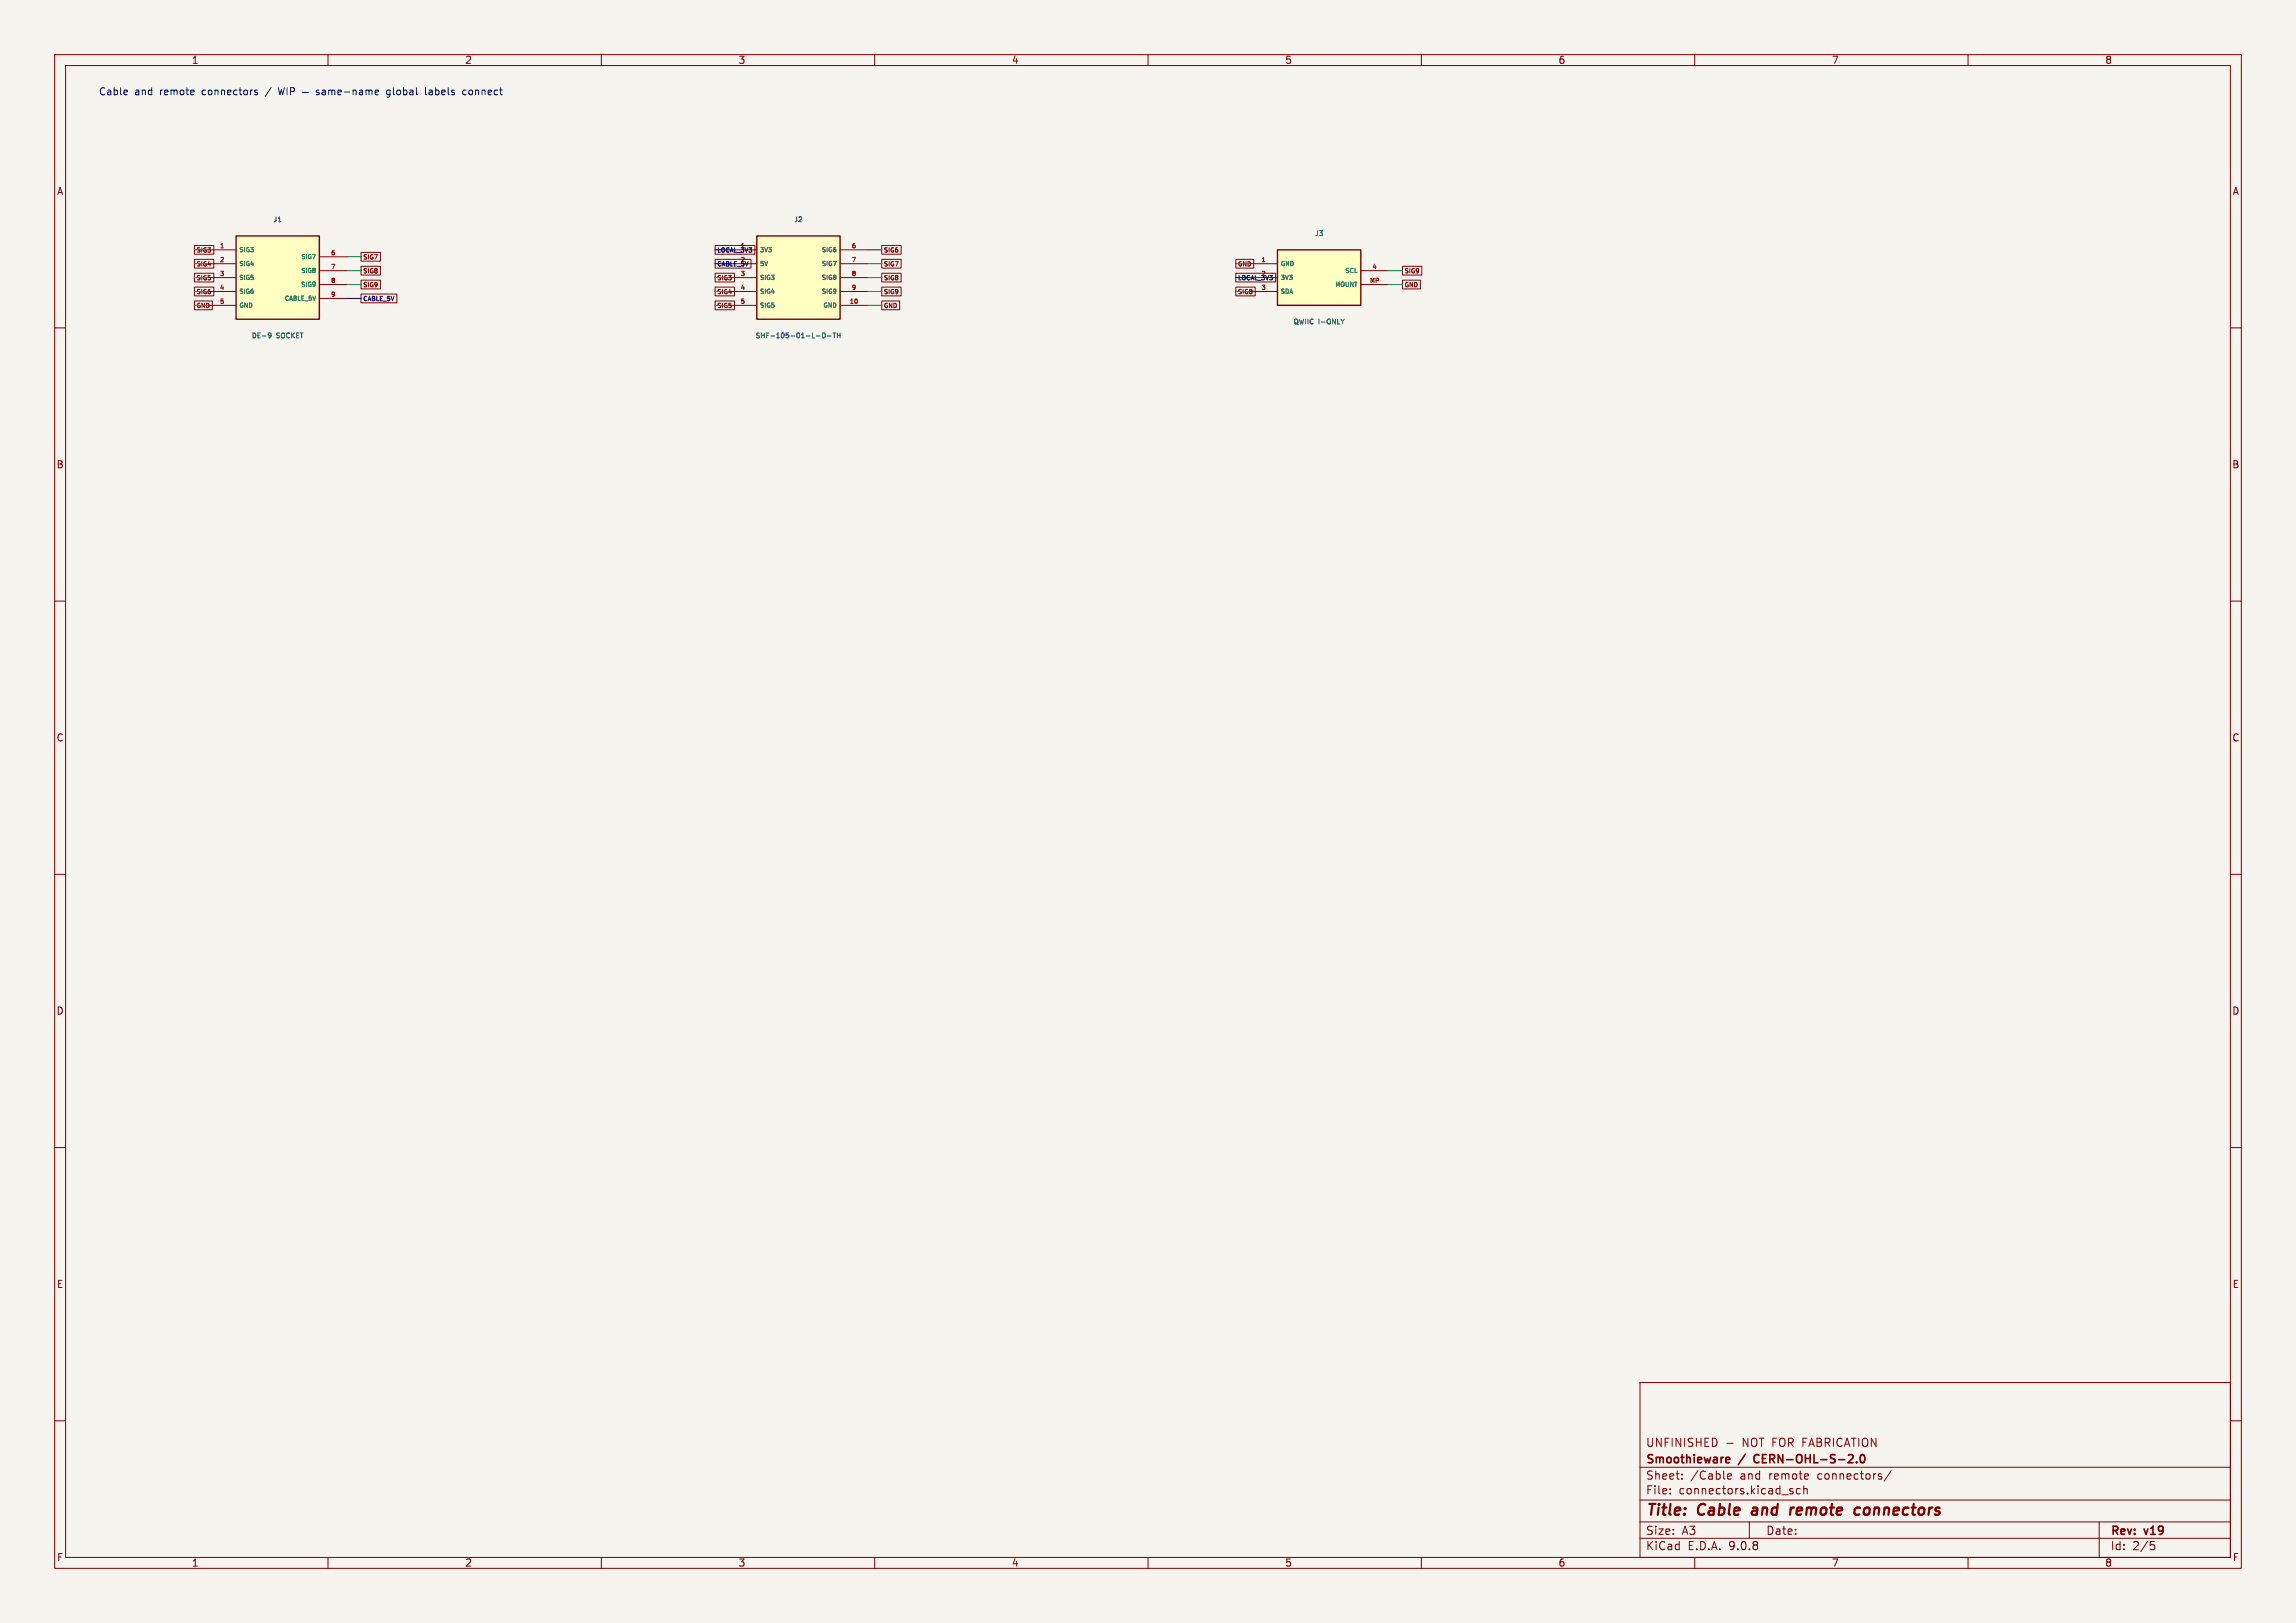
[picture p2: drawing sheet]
<svg xmlns="http://www.w3.org/2000/svg" width="420mm" height="297mm" viewBox="0 0 420 297" stroke-linecap="round" stroke-linejoin="round" font-family="sans-serif">
<defs><g id="words">
<g font-size="2.8" fill="#840000">
<text x="301" y="277.9">Title:</text>
<text x="310.6" y="277.9">Cable</text>
<text x="321.4" y="277.9">and</text>
<text x="329.1" y="277.9">remote</text>
<text x="341.7" y="277.9">connectors</text>
</g>
<g font-size="2.1" fill="#840000">
<text x="301" y="268.2">Smoothieware</text>
<text x="301" y="265">UNFINISHED</text>
<text x="318.2" y="268.2">/</text>
<text x="318.7" y="265">NOT FOR FABRICATION</text>
<text x="321.5" y="268.2">CERN-OHL-S-2.0</text>
<text x="301" y="273.7">File:</text>
<text x="301" y="271">Sheet:</text>
<text x="307.1" y="273.7">connectors.kicad_sch</text>
<text x="309.2" y="271">/Cable</text>
<text x="318.4" y="271">and</text>
<text x="323.7" y="271">remote</text>
<text x="332.8" y="271">connectors/</text>
<text x="301" y="281.1">Size:</text>
<text x="307.6" y="281.1">A3</text>
<text x="323" y="281.1">Date:</text>
<text x="386" y="281.3">Rev:</text>
<text x="392.4" y="281.3">v19</text>
<text x="301" y="283.9">KiCad</text>
<text x="308.7" y="283.9">E.D.A.</text>
<text x="316.3" y="283.9">9.0.8</text>
<text x="386" y="283.9">Id:</text>
<text x="390.1" y="283.9">2/5</text>
</g>
<g font-size="1.8" fill="#840000">
<text x="35" y="11.9">1</text>
<text x="85" y="11.9">2</text>
<text x="135" y="11.9">3</text>
<text x="185" y="11.9">4</text>
<text x="235" y="11.9">5</text>
<text x="285" y="11.9">6</text>
<text x="335" y="11.9">7</text>
<text x="385" y="11.9">8</text>
<text x="10.3" y="35.9">A</text>
<text x="408.3" y="35.9">A</text>
<text x="10.3" y="85.9">B</text>
<text x="408.2" y="85.9">B</text>
<text x="10.3" y="135.9">C</text>
<text x="408.2" y="135.9">C</text>
<text x="10.3" y="185.9">D</text>
<text x="408.2" y="185.9">D</text>
<text x="10.3" y="235.9">E</text>
<text x="408.3" y="235.9">E</text>
<text x="10.3" y="285.9">F</text>
<text x="35" y="286.9">1</text>
<text x="85" y="286.9">2</text>
<text x="135" y="286.9">3</text>
<text x="185" y="286.9">4</text>
<text x="235" y="286.9">5</text>
<text x="285" y="286.9">6</text>
<text x="335" y="286.9">7</text>
<text x="385" y="286.9">8</text>
<text x="408.3" y="285.9">F</text>
</g>
<g font-size="1.8" fill="#0000c2">
<text x="18" y="17.6">Cable</text>
<text x="24.6" y="17.6">and</text>
<text x="29.4" y="17.6">remote</text>
<text x="37.2" y="17.6">connectors</text>
<text x="49.1" y="17.6">/</text>
<text x="71.9" y="17.6">global</text>
<text x="79.2" y="17.6">labels</text>
<text x="86.3" y="17.6">connect</text>
</g>
<g font-size="1.3" fill="#006464">
<text x="49.9" y="40.9">J1</text>
<text x="145.1" y="40.9">J2</text>
<text x="240.4" y="43.4">J3</text>
<text x="236.5" y="59.6">QWIIC</text>
<text x="241.2" y="59.6">I-ONLY</text>
<text x="45.9" y="62.1">DE-9</text>
<text x="50.6" y="62.1">SOCKET</text>
<text x="138.1" y="62.1">SHF-105-01-L-D-TH</text>
</g>
<g font-size="1.1" fill="#840000">
<text x="35.9" y="46.4">SIG3</text>
<text x="66.3" y="47.7">SIG7</text>
<text x="161.6" y="46.4">SIG6</text>
<text x="35.9" y="48.9">SIG4</text>
<text x="35.9" y="51.5">SIG5</text>
<text x="66.3" y="52.8">SIG9</text>
<text x="66.3" y="50.2">SIG8</text>
<text x="131.1" y="51.5">SIG3</text>
<text x="161.6" y="48.9">SIG7</text>
<text x="161.6" y="51.5">SIG8</text>
<text x="226.4" y="48.9">GND</text>
<text x="256.8" y="52.8">GND</text>
<text x="256.8" y="50.2">SIG9</text>
<text x="35.9" y="54">SIG6</text>
<text x="35.9" y="56.6">GND</text>
<text x="131.1" y="56.6">SIG5</text>
<text x="131.1" y="54">SIG4</text>
<text x="161.6" y="54">SIG9</text>
<text x="161.6" y="56.6">GND</text>
<text x="226.4" y="54">SIG8</text>
</g>
<g font-size="1.1" fill="#a90000">
<text x="40.1" y="45.5">1</text>
<text x="60.4" y="46.7">6</text>
<text x="155.7" y="45.5">6</text>
<text x="40.1" y="48">2</text>
<text x="40.1" y="50.5">3</text>
<text x="40.1" y="53.1">4</text>
<text x="60.4" y="49.3">7</text>
<text x="60.4" y="51.8">8</text>
<text x="135.4" y="50.5">3</text>
<text x="135.4" y="53.1">4</text>
<text x="155.7" y="48">7</text>
<text x="155.7" y="50.5">8</text>
<text x="155.7" y="53.1">9</text>
<text x="230.6" y="48">1</text>
<text x="230.6" y="53.1">3</text>
<text x="250.5" y="51.8">MP</text>
<text x="250.9" y="49.3">4</text>
<text x="40.1" y="55.6">5</text>
<text x="60.4" y="54.4">9</text>
<text x="135.4" y="55.6">5</text>
<text x="155.3" y="55.6">10</text>
</g>
<g font-size="1.1" fill="#006464">
<text x="43.7" y="46.3">SIG3</text>
<text x="54.9" y="47.6">SIG7</text>
<text x="138.9" y="46.3">3V3</text>
<text x="150.2" y="46.3">SIG6</text>
<text x="43.7" y="48.9">SIG4</text>
<text x="43.7" y="51.4">SIG5</text>
<text x="43.7" y="54">SIG6</text>
<text x="54.9" y="50.2">SIG8</text>
<text x="54.9" y="52.7">SIG9</text>
<text x="138.9" y="48.9">5V</text>
<text x="138.9" y="51.4">SIG3</text>
<text x="138.9" y="54">SIG4</text>
<text x="150.2" y="48.9">SIG7</text>
<text x="150.2" y="51.4">SIG8</text>
<text x="150.2" y="54">SIG9</text>
<text x="234.2" y="48.9">GND</text>
<text x="234.2" y="51.4">3V3</text>
<text x="234.2" y="54">SDA</text>
<text x="244.1" y="52.7">MOUNT</text>
<text x="245.9" y="50.2">SCL</text>
<text x="43.7" y="56.5">GND</text>
<text x="51.9" y="55.2">CABLE_5V</text>
<text x="138.9" y="56.5">SIG5</text>
<text x="150.4" y="56.5">GND</text>
</g>
<g font-size="1.1">
<text x="131.1" y="46.4">LOCAL_3V3</text>
<text x="135.4" y="45.5">1</text>
<text x="131.1" y="48.9">CABLE_5V</text>
<text x="135.4" y="48">2</text>
<text x="226.4" y="51.5">LOCAL_3V3</text>
<text x="230.6" y="50.5">2</text>
<text x="66.3" y="55.3">CABLE_5V</text>
</g>
</g></defs>
<path d="M0 0h420v297h-420z" fill="#f5f4ef" stroke="#f5f4ef" stroke-width=".18"/>
<g fill="none" stroke="#840000" stroke-width=".18">
<path d="M10 10h400v277h-400zM12 12h396v273h-396zM60 10v2M110 10v2M160 10v2M210 10v2M260 10v2M310 10v2M360 10v2M10 60h2M408 60h2M10 110h2"/>
<path d="M408 110h2M10 160h2M408 160h2M10 210h2M408 210h2M300 253h108v32h-108zM10 260h2M300 278.5h108M300 274.5h108M300 268.5h108M305.5 273.2v.2M305.5 272.5v.1"/>
<path d="M307.7 270.5v.2M307.7 269.8v.1M315.9 264.1h1.1M316 270.2l.7-.2v-.2l-.5-.1-.2 .2 .1 .7h.6M320 278.5v3M327.6 272.9l.3 .1 .1 .2-.2 .2h-.3M327.6 272.4l.3 .1M329.3 272.5l-.4-.1-.3 .3v.4l.1 .2h.6M329.9 272.5l.3-.1 .3 .1 .1 .9M329.9 271.9v1.5M345.9 269.1l-1.2 1.9M384 278.5v6.5"/>
<path d="M408 260h2M60 285v2M110 285v2M160 285v2M210 285v2M260 285v2M300 281.5h108M310 285v2M360 285v2M393.4 282.1h.7M393.5 282.7h.4l.3 .2-.2 .6-.5 .1"/>
</g>
<path d="M320.6 276.5l-.2 .4 .3 .3M327.6 275.9l-.2 1.3M328.2 275.9l-.4 .1-.3 .3M339.3 277.1l.2 .1 .6-.1M340.3 276a.66 .66 0 0 0-.9 .1M341 276.3v.7" fill="none" stroke="#840000" stroke-width=".4"/>
<path d="M315.9 266.7l.4 .1 .1 .2-.7 .2M316.3 267.6l-.4 .1M321 266.4l-.2 .4 .2 .7M338 267.7h1M338.9 266.3v.5M339.6 267.5v.2M340.4 266.3l.2-.1a.8 .8 0 0 1 .5 .7 .8 .8 0 0 1-.5 .8l-.2-.2-.1-.4z" fill="none" stroke="#840000" stroke-width=".3"/>
<path d="M233.7 45.7h15.2v10.2h-15.2z" fill="#ffffc2"/>
<path d="M233.7 45.7h15.2v10.2h-15.2z" fill="none" stroke="#840000" stroke-width=".25"/>
<path d="M228.6 48.3h5.1M228.6 50.8h5.1M228.6 53.3h5.1M248.9 49.5h5.1M248.9 52.1h5.1" fill="none" stroke="#840000" stroke-width=".18"/>
<path d="M245.9 58.4l-.3 .5" fill="none" stroke="#006464" stroke-width=".18"/>
<path d="M138.4 43.2h15.3v15.2h-15.3z" fill="#ffffc2"/>
<path d="M138.4 43.2h15.3v15.2h-15.3z" fill="none" stroke="#840000" stroke-width=".25"/>
<path d="M133.3 45.7h5.1M133.3 48.3h5.1M133.3 50.8h5.1M133.3 53.3h5.1M133.3 55.9h5.1M153.7 45.7h5M153.7 48.3h5M153.7 50.8h5M153.7 53.3h5M153.7 55.9h5" fill="none" stroke="#840000" stroke-width=".18"/>
<path d="M149.3 61.5h.7M150.5 60.9a.45 .45 0 0 1 .5 .5 .45 .45 0 0 1-.5 .4zM151.4 61.5h.6M152.3 60.9h.6M152.6 60.9v.9M153.2 60.9v.9M153.2 61.4h.5M153.7 60.9v.9" fill="none" stroke="#006464" stroke-width=".18"/>
<path d="M43.2 43.2h15.2v15.2h-15.2z" fill="#ffffc2"/>
<path d="M43.2 43.2h15.2v15.2h-15.2z" fill="none" stroke="#840000" stroke-width=".25"/>
<g fill="none" stroke="#840000" stroke-width=".18">
<path d="M35.6 52.5h3.5v1.6h-3.5zM35.6 44.9h3.5v1.6h-3.5zM35.6 55.1h3.2v1.6h-3.2zM35.6 47.5h3.5v1.6h-3.5zM35.6 50h3.5v1.6h-3.5zM38.1 45.7h5.1M38.1 48.3h5.1M38.1 50.8h5.1M38.1 53.3h5.1M38.1 55.9h5.1M58.4 47h5.1M58.4 49.5h5.1"/>
<path d="M58.4 52.1h5.1M58.4 54.6h5.1M66 53.8h6.6v1.6h-6.6zM66 46.2h3.6v1.6h-3.6zM66 51.3h3.6v1.6h-3.6zM66 48.7h3.6v1.6h-3.6zM130.8 55.1h3.6v1.6h-3.6zM130.8 50h3.6v1.6h-3.6zM130.8 52.5h3.6v1.6h-3.6zM130.8 44.9h7.3v1.6h-7.3zM130.8 47.5h6.6v1.6h-6.6zM161.3 44.9h3.5v1.6h-3.5z"/>
<path d="M161.3 47.5h3.5v1.6h-3.5zM161.3 52.5h3.5v1.6h-3.5zM161.3 55.1h3.3v1.6h-3.3zM161.3 50h3.5v1.6h-3.5zM226.1 47.5h3.2v1.6h-3.2zM226.1 50h7.2v1.6h-7.2zM226.1 52.5h3.5v1.6h-3.5zM256.5 51.3h3.3v1.6h-3.3zM256.5 48.7h3.6v1.6h-3.6z"/>
</g>
<path d="M49.2 61l.2-.1 .2 .2-.1 .5-.3 .2M49.6 61.3l-.2 .2-.2-.1" fill="none" stroke="#006464" stroke-width=".18"/>
<g fill="none" stroke="#009600" stroke-width=".18">
<path d="M35.6 50.8h2.5M35.6 55.9h2.5M35.6 53.3h2.5M35.6 48.3h2.5M35.6 45.7h2.5M63.5 49.5h2.5M63.5 52.1h2.5M63.5 47h2.5M130.8 50.8h2.5M130.8 55.9h2.5M130.8 53.3h2.5M158.7 50.8h2.6"/>
<path d="M158.7 55.9h2.6M158.7 53.3h2.6M158.7 48.3h2.6M158.7 45.7h2.6M226.1 53.3h2.5M226.1 48.3h2.5M254 49.5h2.5M254 52.1h2.5"/>
</g>
<path d="M63.5 54.6h2.5M130.8 45.7h2.5M130.8 48.3h2.5M226.1 50.8h2.5" fill="none" stroke="#000" stroke-width=".18"/>
<g fill="none" stroke="#0000c2" stroke-width=".18">
<path d="M23.2 16.5l.1 .3-.6 .1M46.6 16.8l.5 .2v.2l-.2 .1h-.3M46.6 16.5h.5M50.9 16l.3 1.3 .3-.9 .2 .9 .3-1.3M52.5 16v1.3M53.1 16.7h.7l.1-.2-.1-.3-.7-.2v1.3M55.3 16.9h1.1M58.3 16.5h-.3l-.2 .2 .1 .1 .4 .2v.3h-.5M59 16.5h.5v.8M59.5 16.8h-.4l-.2 .2 .2 .3h.4M60.1 16.6l.4-.1 .2 .2M60.1 16.5v.8"/>
<path d="M60.7 16.7l.2-.2h.3v.8M60.7 16.7v.6M61.8 16.9l.6-.1v-.3h-.4l-.2 .2 .1 .6h.5M63 16.8h1M64.6 16.6l.2-.1h.3v.8M64.6 16.5v.8M65.8 16.5h.5v.8M66.3 16.8h-.4l-.2 .2 .2 .3h.4M66.9 16.6l.4-.1 .2 .2M66.9 16.5v.8M67.5 16.7l.2-.2h.3l.1 .8M67.5 16.7v.6"/>
<path d="M68.6 16.9l.6-.1v-.3h-.4l-.2 .2 .1 .6h.5M71.3 16.5h-.3l-.3 .2 .1 .6h.5M71.3 16.5v1l-.2 .3-.3-.1M77.8 16v1.2l.2 .1M78.9 16.5h-.4M79 16.8h-.4l-.1 .2v.3h.5M85.3 16.5h-.4l-.3 .2 .2 .6h.5"/>
</g>
<use href="#words"/>
</svg>
